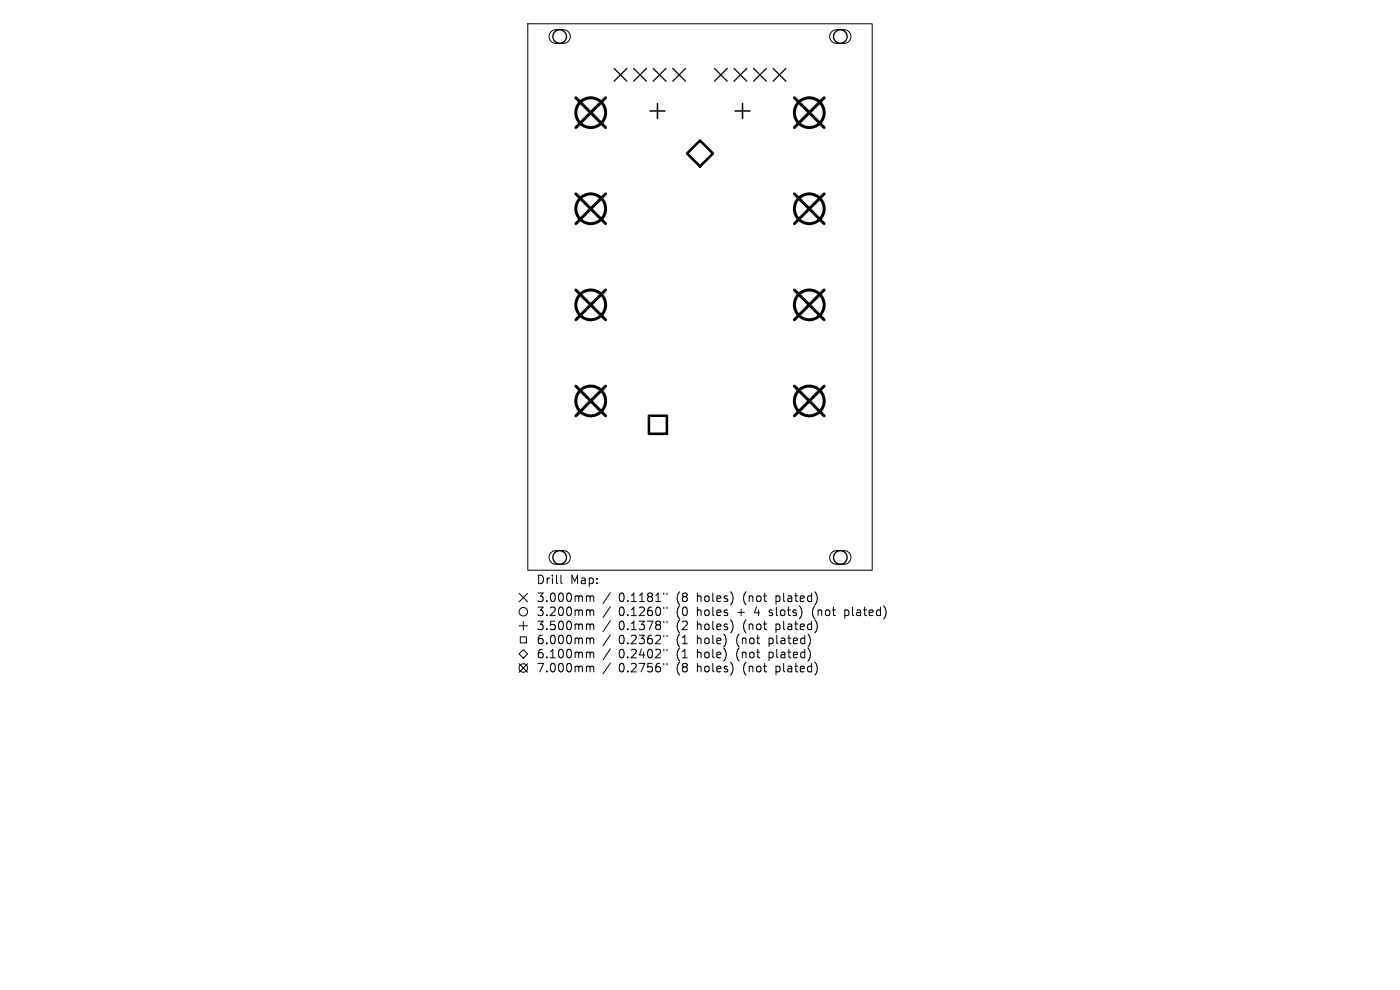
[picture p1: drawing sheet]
<svg xmlns="http://www.w3.org/2000/svg" width="297mm" height="210mm" viewBox="0 0 297 210" stroke-linecap="round" stroke-linejoin="round" font-family="sans-serif">
<defs><g id="words">
<g font-size="2.5">
<text x="113.7" y="124.2">Drill</text>
<text x="121" y="124.2">Map:</text>
<text x="113.7" y="128">3.000mm</text>
<text x="113.7" y="130.9">3.200mm</text>
<text x="131.3" y="128">0.1181&quot;</text>
<text x="131.3" y="130.9">0.1260&quot;</text>
<text x="143.6" y="128">(8</text>
<text x="143.6" y="130.9">(0</text>
<text x="148.1" y="128">holes)</text>
<text x="148.1" y="130.9">holes</text>
<text x="156.9" y="130.9">+</text>
<text x="158.1" y="128">(not</text>
<text x="160.7" y="130.9">4</text>
<text x="164" y="130.9">slots)</text>
<text x="165.2" y="128">plated)</text>
<text x="173.2" y="130.9">(not</text>
<text x="180.3" y="130.9">plated)</text>
<text x="113.7" y="133.9">3.500mm</text>
<text x="113.7" y="136.9">6.000mm</text>
<text x="131.3" y="133.9">0.1378&quot;</text>
<text x="131.3" y="136.9">0.2362&quot;</text>
<text x="143.6" y="133.9">(2</text>
<text x="143.6" y="136.9">(1</text>
<text x="148.1" y="133.9">holes)</text>
<text x="148.1" y="136.9">hole)</text>
<text x="156.6" y="136.9">(not</text>
<text x="158.1" y="133.9">(not</text>
<text x="163.7" y="136.9">plated)</text>
<text x="165.2" y="133.9">plated)</text>
<text x="113.7" y="139.9">6.100mm</text>
<text x="113.7" y="142.9">7.000mm</text>
<text x="131.3" y="139.9">0.2402&quot;</text>
<text x="131.3" y="142.9">0.2756&quot;</text>
<text x="143.6" y="139.9">(1</text>
<text x="143.6" y="142.9">(8</text>
<text x="148.1" y="139.9">hole)</text>
<text x="148.1" y="142.9">holes)</text>
<text x="156.6" y="139.9">(not</text>
<text x="158.1" y="142.9">(not</text>
<text x="163.7" y="139.9">plated)</text>
<text x="165.2" y="142.9">plated)</text>
</g>
</g></defs>
<g fill="none" stroke="#000" stroke-width=".21">
<path d="M112 5h73v116h-73zM116.9 6.7l.8-.4h1.8a1.44 1.44 0 0 1 1.5 1.5 1.44 1.44 0 0 1-1.5 1.4h-1.6a1.44 1.44 0 0 1-1.3-.9 1.44 1.44 0 0 1 .3-1.6zM176.4 6.7l.8-.4h1.9a1.44 1.44 0 0 1 1.4 1.5 1.44 1.44 0 0 1-1.4 1.4h-1.6a1.44 1.44 0 0 1-1.4-.9 1.44 1.44 0 0 1 .3-1.6zM116.9 117.2l.8-.4h1.8a1.44 1.44 0 0 1 1.5 1.5 1.44 1.44 0 0 1-1.5 1.4h-1.6a1.44 1.44 0 0 1-1.3-.9 1.44 1.44 0 0 1 .3-1.6zM176.4 117.2l.8-.4h1.9a1.44 1.44 0 0 1 1.4 1.5 1.44 1.44 0 0 1-1.4 1.4h-1.6a1.44 1.44 0 0 1-1.4-.9 1.44 1.44 0 0 1 .3-1.6zM110.1 125.9l1.8 1.8M110.1 132.7h1.8M110.4 135.1h1.3v1.3h-1.3zM111 137.8l.9 .9-.9 .9-.9-.9zM111 131.8v1.8M111.9 125.9l-1.8 1.8M119 122v1.6l.3 .2"/>
<path d="M124.7 126.4l.4 .1 .1 .2M124.7 129.4l.4 .1 .1 .1M124.7 132.4l.4 .1 .1 .1M124.7 135.4h.4l.1 .2M124.7 138.3l.4 .1 .1 .2M125.2 126.7l.2-.3 .5 .1 .1 1.1M125.2 126.7v.9M125.2 129.6v1M125.2 132.6v1M125.2 135.6v1M125.2 138.6v.9M125.2 129.6l.2-.2 .5 .1 .1 1.1"/>
<path d="M125.2 132.6l.2-.2 .5 .1 .1 1.1M125.2 135.6l.2-.2h.5l.1 1.2M125.2 138.6l.2-.3 .5 .1 .1 1.1M129.5 125.7l-1.6 2.3M129.5 128.7l-1.6 2.3M129.5 131.7l-1.6 2.3M129.5 134.7l-1.6 2.3M129.5 137.7l-1.6 2.3M140.8 125.8v.3M140.8 128.8v.3M140.8 131.8v.3M140.8 134.8v.3"/>
<path d="M140.8 137.7v.4M141.5 125.8v.3M141.5 128.8v.3M141.5 131.8v.3M141.5 134.8v.3M141.5 137.7v.4M163.2 130.5l.1 .1M163.2 129.5v.4M172.4 129.3v.8l.2 .8M179.2 129.4v1.8M179.2 130.5l.5 .1M179.7 129.4l-.5 .1"/>
<path d="M110.1 140.8l1.8 1.8M111.9 140.8l-1.8 1.8M124.7 141.3l.4 .1 .1 .2M125.2 141.6v.9M125.2 141.6l.2-.3 .5 .1 .1 1.1M129.5 140.6l-1.6 2.4M140.8 140.7v.4M141.5 140.7v.4"/>
<circle cx="111" cy="129.8" r=".9"/>
<circle cx="111" cy="141.7" r=".9"/>
</g>
<g fill="none" stroke="#000" stroke-width=".27">
<path d="M130.3 14.5l2.7 2.7M133 14.5l-2.7 2.7M134.4 14.5l2.7 2.7M137.1 14.5l-2.7 2.7M138.6 14.5l2.7 2.7M141.3 14.5l-2.7 2.7M142.7 14.5l2.7 2.7M145.4 14.5l-2.7 2.7M151.6 14.5l2.7 2.7M154.3 14.5l-2.7 2.7M155.7 14.5l2.7 2.7M158.4 14.5l-2.7 2.7"/>
<path d="M159.9 14.5l2.7 2.7M162.6 14.5l-2.7 2.7M164 14.5l2.7 2.7M166.7 14.5l-2.7 2.7"/>
</g>
<g fill="none" stroke="#000" stroke-width=".29">
<circle cx="118.7" cy="7.8" r="1.44"/>
<circle cx="178.3" cy="7.8" r="1.44"/>
<circle cx="118.7" cy="118.3" r="1.44"/>
<circle cx="178.3" cy="118.3" r="1.44"/>
</g>
<path d="M137.9 23.5h3.2M139.5 22v3.1M155.9 23.5h3.2M157.5 22v3.1" fill="none" stroke="#000" stroke-width=".32"/>
<path d="M137.7 88.2h3.8v3.8h-3.8z" fill="none" stroke="#000" stroke-width=".54"/>
<path d="M145.7 32.6l2.8-2.8 2.8 2.8-2.8 2.7z" fill="none" stroke="#000" stroke-width=".55"/>
<g fill="none" stroke="#000" stroke-width=".63">
<path d="M122.2 20.7l6.3 6.4M128.5 20.7l-6.3 6.4M168.5 20.7l6.3 6.4M174.8 20.7l-6.3 6.4M122.2 41.1l6.3 6.3M128.5 41.1l-6.3 6.3M168.5 41.1l6.3 6.3M174.8 41.1l-6.3 6.3M122.2 61.5l6.3 6.3M128.5 61.5l-6.3 6.3M168.5 61.5l6.3 6.3M174.8 61.5l-6.3 6.3"/>
<path d="M122.2 81.9l6.3 6.3M128.5 81.9l-6.3 6.3M168.5 81.9l6.3 6.3M174.8 81.9l-6.3 6.3"/>
<circle cx="125.3" cy="23.9" r="3.2"/>
<circle cx="171.7" cy="23.9" r="3.2"/>
<circle cx="125.3" cy="44.3" r="3.2"/>
<circle cx="171.7" cy="44.3" r="3.2"/>
<circle cx="125.3" cy="64.7" r="3.2"/>
<circle cx="171.7" cy="64.7" r="3.2"/>
<circle cx="125.3" cy="85.1" r="3.2"/>
<circle cx="171.7" cy="85.1" r="3.2"/>
</g>
<use href="#words"/>
</svg>
